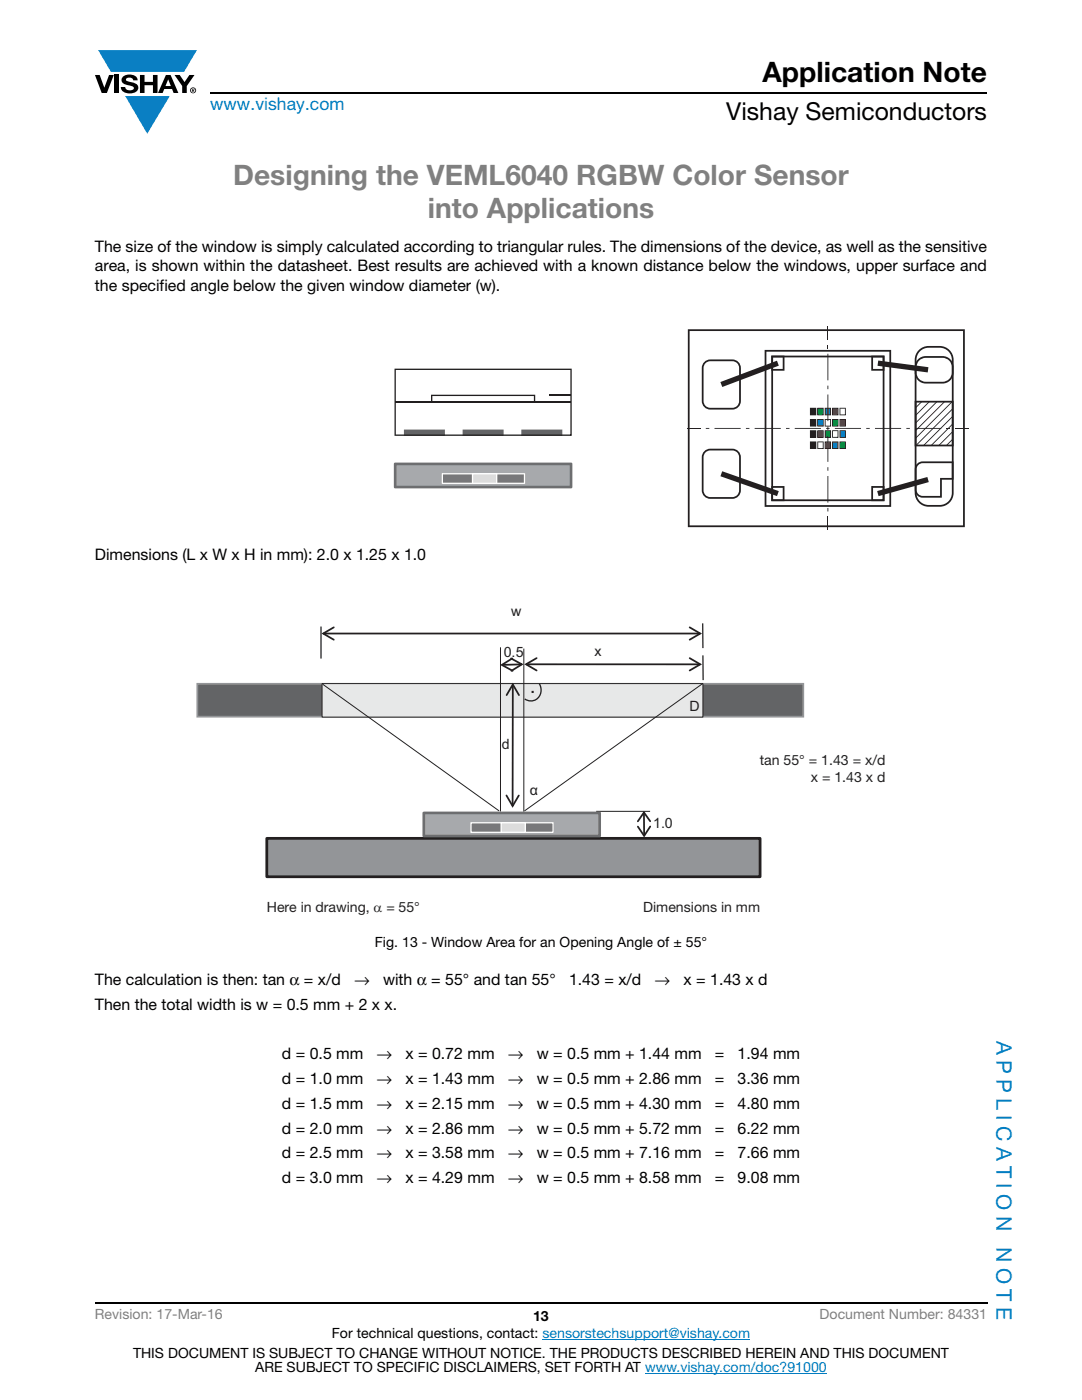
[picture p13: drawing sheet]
<svg xmlns="http://www.w3.org/2000/svg" width="216mm" height="279mm" viewBox="0 0 216 279" stroke-linecap="round" stroke-linejoin="round" font-family="sans-serif">
<defs><g id="words">
<text font-size="5.6" x="152.1" y="16.4">Application Note</text>
<g font-size="5.6" fill="#808080">
<text x="46.5" y="36.9">Designing the VEML6040 RGBW Color Sensor</text>
<text x="85.3" y="43.6">into Applications</text>
</g>
<text font-size="4.9" x="144.9" y="24">Vishay Semiconductors</text>
<text font-size="4.2" fill="#231f20" x="105.7" y="138.2">.</text>
<g font-size="4.2" fill="#007ec4">
<text x="198.8" y="207.8" transform="rotate(90 198.8 207.8)">A P P L I C A T I O N</text>
<text x="198.8" y="248.9" transform="rotate(90 198.8 248.9)">N O T E</text>
</g>
<text font-size="3.5" fill="#007ec4" x="42" y="21.9">www.vishay.com</text>
<g font-size="3.2">
<text x="18.9" y="50.2">The size of the window is simply calculated according to triangular rules. The dimensions of the device, as well as the sensitive</text>
<text x="18.9" y="54.1">area, is shown within the datasheet. Best results are achieved with a known distance below the windows, upper surface and</text>
<text x="18.9" y="58">the specified angle below the given window diameter (w).</text>
<text x="18.9" y="111.8">Dimensions (L x W x H in mm): 2.0 x 1.25 x 1.0</text>
<text x="18.9" y="196.6">The calculation is then: tan α = x/d</text>
<text x="70.7" y="196.6">→</text>
<text x="76.4" y="196.6">with α = 55° and tan 55°</text>
<text x="113.5" y="196.6">1.43 = x/d</text>
<text x="130.6" y="196.6">→</text>
<text x="136.4" y="196.6">x = 1.43 x d</text>
<text x="18.9" y="201.6">Then the total width is w = 0.5 mm + 2 x x.</text>
<text x="56.3" y="211.4">d = 0.5 mm</text>
<text x="75.1" y="211.4">→</text>
<text x="80.9" y="211.4">x = 0.72 mm</text>
<text x="101.3" y="211.4">→</text>
<text x="107.1" y="211.4">w = 0.5 mm + 1.44 mm</text>
<text x="142.6" y="211.4">=</text>
<text x="147.2" y="211.4">1.94 mm</text>
<text x="56.3" y="216.4">d = 1.0 mm</text>
<text x="56.3" y="221.3">d = 1.5 mm</text>
<text x="75.1" y="216.4">→</text>
<text x="75.1" y="221.3">→</text>
<text x="80.9" y="216.4">x = 1.43 mm</text>
<text x="80.9" y="221.3">x = 2.15 mm</text>
<text x="101.3" y="216.4">→</text>
<text x="101.3" y="221.3">→</text>
<text x="107.1" y="216.4">w = 0.5 mm + 2.86 mm</text>
<text x="107.1" y="221.3">w = 0.5 mm + 4.30 mm</text>
<text x="142.6" y="216.4">=</text>
<text x="142.6" y="221.3">=</text>
<text x="147.2" y="216.4">3.36 mm</text>
<text x="147.2" y="221.3">4.80 mm</text>
<text x="56.3" y="226.3">d = 2.0 mm</text>
<text x="75.1" y="226.3">→</text>
<text x="80.9" y="226.3">x = 2.86 mm</text>
<text x="101.3" y="226.3">→</text>
<text x="107.1" y="226.3">w = 0.5 mm + 5.72 mm</text>
<text x="142.6" y="226.3">=</text>
<text x="147.2" y="226.3">6.22 mm</text>
<text x="56.3" y="231.2">d = 2.5 mm</text>
<text x="75.1" y="231.2">→</text>
<text x="80.9" y="231.2">x = 3.58 mm</text>
<text x="101.3" y="231.2">→</text>
<text x="107.1" y="231.2">w = 0.5 mm + 7.16 mm</text>
<text x="142.6" y="231.2">=</text>
<text x="147.2" y="231.2">7.66 mm</text>
<text x="56.3" y="236.1">d = 3.0 mm</text>
<text x="75.1" y="236.1">→</text>
<text x="80.9" y="236.1">x = 4.29 mm</text>
<text x="101.3" y="236.1">→</text>
<text x="107.1" y="236.1">w = 0.5 mm + 8.58 mm</text>
<text x="142.6" y="236.1">=</text>
<text x="147.2" y="236.1">9.08 mm</text>
</g>
<g font-size="2.8" fill="#231f20">
<text x="102" y="123">w</text>
<text x="100.5" y="131.1">0.5</text>
<text x="118.6" y="130.9">x</text>
<text x="137.6" y="141.8">D</text>
<text x="100.1" y="149.6">d</text>
<text x="151.6" y="152.7">tan 55° = 1.43 = x/d</text>
<text x="105.7" y="158.7">α</text>
<text x="161.8" y="156.1">x = 1.43 x d</text>
<text x="130.3" y="165.2">1.0</text>
<text x="53.2" y="182">Here in drawing, α = 55°</text>
<text x="128.3" y="181.9">Dimensions in mm</text>
</g>
<g font-size="2.8">
<text x="74.8" y="189">Fig. 13 - Window Area for an Opening Angle of ± 55°</text>
<text x="106.4" y="263.6">13</text>
<text x="66.2" y="267.1">For technical questions, contact: sensorstechsupport@vishay.com</text>
<text x="26.5" y="271">THIS DOCUMENT IS SUBJECT TO CHANGE WITHOUT NOTICE. THE PRODUCTS DESCRIBED HEREIN AND THIS DOCUMENT</text>
<text x="50.9" y="273.8">ARE SUBJECT TO SPECIFIC DISCLAIMERS, SET FORTH AT www.vishay.com/doc?91000</text>
</g>
<g font-size="2.8" fill="#808080">
<text x="18.9" y="263.3">Revision: 17-Mar-16</text>
<text x="163.6" y="263.3">Document Number: 84331</text>
</g>
</g></defs>
<g fill="#0a7fc3">
<path d="M19.6 10h19.7l-2.6 4.3h-1.1h-13.5z"/>
<path d="M25 19.2h8.9l-4.5 7.5z"/>
</g>
<g fill="#000">
<path d="M18.9 15h1l.9 2.5 1-2.5h.9l-1.4 3.6h-1zM22.9 15h.9v3.6h-.9zM24.6 15.3a2.1 2.1 0 0 1 2.8 .3l.1 .4h-.9a.79 .79 0 0 0-.7-.5 .79 .79 0 0 0-.8 .4l.3 .3 1 .2a1.08 1.08 0 0 1 1.2 1 1.08 1.08 0 0 1-1.1 1.2 1.73 1.73 0 0 1-2.4-1.2h.9a.96 .96 0 0 0 .8 .6 .96 .96 0 0 0 .9-.4 1.31 1.31 0 0 0-1.2-.6 1.03 1.03 0 0 1-1.1-.6 1.03 1.03 0 0 1 .2-1.1zM27.9 15h.9v1.3h1.7v-1.3h.9v3.6h-.9v-1.6h-1.7v1.6h-.9zM34.8 15h1.1l.9 1.4 1-1.4h1l-1.5 2.2v1.4h-.9v-1.4z"/>
<path d="M33.6 15.9l.5 1.3h-1.1zM33.1 15l-1.6 3.6h1l.3-.8h1.5l.3 .8h1l-1.6-3.6z"/>
<path d="M38.4 17.8h.2v.2h-.2zM38.3 17.7v.7h.1v-.3l.4 .3-.2-.3 .2-.2-.1-.2z"/>
<path d="M38.1 18a.46 .46 0 0 1 .9 0 .46 .46 0 0 1-.9 0zM37.9 18a.6 .6 0 0 0 1.2 0 .6 .6 0 0 0-1.2 0z"/>
</g>
<path d="M42 18.6h155M18.9 260h178.1" fill="none" stroke="#000" stroke-width=".36"/>
<path d="M108.2 267.3h41.5M128.7 274h36.3" fill="none" stroke="#007ec4" stroke-width=".2"/>
<path d="M22.6 65.1h170.7v40.7h-170.7z" fill="#fff"/>
<path d="M86 78.8h20.8v1.5l-.1-.2-.2 .2v-1.3h-20.2v1.1h20.4l.1 .3h-20.8z" fill="#221e1f"/>
<path d="M109.6 78.9h4.3M78.9 80.3h35" fill="none" stroke="#221e1f" stroke-width=".26"/>
<g fill="#636466">
<path d="M80.7 85.9h7.9v1h-7.9z"/>
<path d="M80.6 85.7h8.2v1.2l-.2-.2-.1 .2v-.9h-7.6v.7h7.7l.2 .3h-8.2z"/>
<path d="M92.4 85.9h8v1h-8z"/>
<path d="M92.3 85.7h8.2v1.2l-.1-.2-.2 .2v-.9h-7.6v.7h7.8l.1 .3h-8.2z"/>
<path d="M104.2 85.9h7.9v1h-7.9z"/>
<path d="M104 85.7h8.2v1.2l-.1-.2-.2 .2v-.9h-7.6v.7h7.8l.1 .3h-8.2z"/>
</g>
<path d="M78.7 73.6h35.4v13.3l-.2-.2-.1 .2v-13.1h-34.8v12.9h34.9l.2 .3h-35.4z" fill="#221e1f"/>
<path d="M78.9 92.6h35v4.6h-35z" fill="#a7a9ac"/>
<path d="M78.7 92.4l35.2-.1 .3 .3v4.6l-.3 .3h-35l-.3-.3v-4.6h.3v.3v-.3h.2v4.3h34.6v-4h-34.8v-.3h-.3z" fill="#6d6e70"/>
<path d="M88.3 94.6h16.4v1.9h-16.4z" fill="#77787b"/>
<path d="M88.2 94.5l16.5-.1 .1 .2v1.9l-.1 .1h-16.4l-.2-.1v-1.9l.2 .1 .1-.1v1.7h16.1v-1.6h-16.2z" fill="#fff"/>
<path d="M94.3 94.6h4.8v1.9h-4.8z" fill="#dcddde"/>
<path d="M94.2 94.5l5-.1v2.1l-5 .1v-2l.1 .1 .1-.1v1.7h4.6v-1.6h-4.7z" fill="#fff"/>
<g fill="#231f20">
<path d="M140.5 72.2l.8-.4 .4-.1h4.4a1.7 1.7 0 0 1 1.7 1.7v6.6a1.7 1.7 0 0 1-1.7 1.7v-.3a1.35 1.35 0 0 0 1.4-1.4v-6.6a1.35 1.35 0 0 0-1.4-1.3h-4.4a1.35 1.35 0 0 0-1.3 1.3v6.6a1.35 1.35 0 0 0 1.3 1.4h4.4v.3h-4.4a1.7 1.7 0 0 1-1.7-1.7v-6.6l.1-.4z"/>
<path d="M140.5 90l.8-.4 .4-.1h4.4a1.7 1.7 0 0 1 1.7 1.7v6.7a1.7 1.7 0 0 1-1.7 1.7v-.4a1.35 1.35 0 0 0 1.4-1.3v-6.7a1.35 1.35 0 0 0-1.4-1.3h-4.4a1.35 1.35 0 0 0-1.3 1.3v6.7a1.35 1.35 0 0 0 1.3 1.3h4.4v.4h-4.4a1.7 1.7 0 0 1-1.7-1.7v-6.7l.1-.4z"/>
<path d="M137.3 65.7h55.2v39.3h-.2v-.1v.1h-.1v-38.9h-54.6v38.8h54.7l.2 .3h-55.2z"/>
<path d="M152.6 69.8h25.2v31.2h-.2v-.2v.2h-.1v-30.8h-24.6v30.6h24.7l.2 .4h-25.2z"/>
<path d="M153.9 71h22.6v28.8h-.2v-.1v.1h-.2v-28.5h-21.8v28.4h22l.2 .3h-22.6z"/>
</g>
<path d="M163.2 81.5h1.1v1.3h-1.1z" fill="#00b04e"/>
<path d="M163.1 81.4h1.2v1.4h-.1v-1.2h-.9v1.1h1v.2h-1.2z" fill="#231f20"/>
<path d="M166.1 83.7h1.1v1.3h-1.1z" fill="#00b04e"/>
<path d="M166 83.6h1.3v1.4h-.2v-1.2h-.9v1.2h1l.1 .1h-1.3z" fill="#231f20"/>
<path d="M164.7 86h1v1.3h-1z" fill="#00b04e"/>
<path d="M164.6 85.9h1.2v1.4h-.2v-1.3h-.9v1.2h1l.1 .2h-1.2z" fill="#231f20"/>
<path d="M167.6 88.2h1.1v1.3h-1.1z" fill="#00b04e"/>
<g fill="#231f20">
<path d="M167.5 88.1h1.3v1.4h-.2v-1.2h-.9v1.1h1l.1 .2h-1.3z"/>
<path d="M161.7 81.5h1.1v1.3h-1.1z"/>
<path d="M161.6 81.4h1.3v1.4h-.2v-1.2h-.9v1.1h1l.1 .2h-1.3z"/>
<path d="M161.7 83.7h1.1v1.3h-1.1z"/>
<path d="M161.6 83.6h1.3v1.4h-.2v-1.2h-.9v1.2h1l.1 .1h-1.3z"/>
<path d="M161.7 86h1.1v1.3h-1.1z"/>
<path d="M161.6 85.9h1.3v1.4h-.2v-1.3h-.9v1.2h1l.1 .2h-1.3z"/>
<path d="M161.7 88.2h1.1v1.3h-1.1z"/>
<path d="M161.6 88.1h1.3v1.4h-.2v-1.2h-.9v1.1h1l.1 .2h-1.3z"/>
</g>
<path d="M167.6 81.5h1.1v1.3h-1.1z" fill="#fff"/>
<path d="M167.5 81.4h1.3v1.4h-.2v-1.2h-.9v1.1h1l.1 .2h-1.3z" fill="#231f20"/>
<path d="M164.7 83.7h1v1.3h-1z" fill="#fff"/>
<path d="M164.6 83.6h1.2v1.4h-.2v-1.2h-.9v1.2h1l.1 .1h-1.2z" fill="#231f20"/>
<path d="M166.1 86h1.1v1.3h-1.1z" fill="#fff"/>
<path d="M166 85.9h1.3v1.4h-.2v-1.3h-.9v1.2h1l.1 .2h-1.3z" fill="#231f20"/>
<path d="M163.2 88.2h1.1v1.3h-1.1z" fill="#fff"/>
<path d="M163.1 88.1h1.2v1.4h-.1v-1.2h-.9v1.1h1v.2h-1.2z" fill="#231f20"/>
<path d="M166.1 81.5h1.1v1.3h-1.1z" fill="#ec2526"/>
<path d="M166 81.4h1.3v1.4h-.2v-1.2h-.9v1.1h1l.1 .2h-1.3z" fill="#231f20"/>
<path d="M167.6 83.7h1.1v1.3h-1.1z" fill="#ec2526"/>
<path d="M167.5 83.6h1.3v1.4h-.2v-1.2h-.9v1.2h1l.1 .1h-1.3z" fill="#231f20"/>
<path d="M163.2 86h1.1v1.3h-1.1z" fill="#ec2526"/>
<path d="M163.1 85.9h1.2v1.4h-.1v-1.3h-.9v1.2h1v.2h-1.2z" fill="#231f20"/>
<path d="M164.7 88.2h1v1.3h-1z" fill="#ec2526"/>
<path d="M164.6 88.1h1.2v1.4h-.2v-1.2h-.9v1.1h1l.1 .2h-1.2z" fill="#231f20"/>
<path d="M164.7 81.5h1v1.3h-1z" fill="#1d71b9"/>
<path d="M164.6 81.4h1.2v1.4h-.2v-1.2h-.9v1.1h1l.1 .2h-1.2z" fill="#231f20"/>
<path d="M163.2 83.7h1.1v1.3h-1.1z" fill="#1d71b9"/>
<path d="M163.1 83.6h1.2v1.4h-.1v-1.2h-.9v1.2h1v.1h-1.2z" fill="#231f20"/>
<path d="M167.6 86h1.1v1.3h-1.1z" fill="#1d71b9"/>
<path d="M167.5 85.9h1.3v1.4h-.2v-1.3h-.9v1.2h1l.1 .2h-1.3z" fill="#231f20"/>
<path d="M166.1 88.2h1.1v1.3h-1.1z" fill="#1d71b9"/>
<g fill="#231f20">
<path d="M166 88.1h1.3v1.4h-.2v-1.2h-.9v1.1h1l.1 .2h-1.3z"/>
<path d="M173.9 71h2.6v3h-2.6v-2.9h.1v.2v-.2h.2v2.5h1.9v-2.3h-2.1z"/>
<path d="M153.9 71h2.6v3h-2.6v-2.9h.2v.2v-.2h.2v2.5h1.9v-2.3h-2.1z"/>
<path d="M173.9 97h2.6v3h-2.6v-2.8h.1v.2v-.2h.2v2.5h1.9v-2.3h-2.1z"/>
<path d="M153.9 97h2.6v3h-2.6v-2.8h.2v.2v-.2h.2v2.5h1.9v-2.3h-2.1z"/>
<path d="M183.1 70.1a2.77 2.77 0 0 1 2.2-1.1 4.8 4.8 0 0 1 3.9 .7 2.77 2.77 0 0 1 1.1 2.1v26.6a2.77 2.77 0 0 1-2.8 2.7v-.3a2.42 2.42 0 0 0 2.4-2.4v-26.6a2.42 2.42 0 0 0-2.4-2.4h-2.2a2.42 2.42 0 0 0-2.4 2.4v26.6a2.42 2.42 0 0 0 2.4 2.4h2.2v.3a4.8 4.8 0 0 1-3.9-.6 2.77 2.77 0 0 1-1.1-2.1v-26.6l.1-.6z"/>
<path d="M183.2 71.7l.9-.6h.6h3.4a2.21 2.21 0 0 1 2.2 2.2 2.77 2.77 0 0 1-1.1 2.9l-1.1 .3h-3.4v-.3h3.4a1.86 1.86 0 0 0 1.8-1.9 2.31 2.31 0 0 0-1.1-2.7l-.7-.2h-3.4a1.86 1.86 0 0 0-1.8 1.9 2.32 2.32 0 0 0 1.1 2.7l.7 .2v.3a2.21 2.21 0 0 1-2.2-2.2 2.93 2.93 0 0 1 .7-2.6z"/>
<path d="M182.8 92.7l.8-.5 .5-.1h4.6v.3h-4.6a1.24 1.24 0 0 0-1.2 1.3v4a1.24 1.24 0 0 0 1.2 1.3h3.5v-3.6h2.3v-3h-1.2v-.3h1.6v3.6h-2.4v3.6h-3.8a1.59 1.59 0 0 1-1.6-1.6v-4z"/>
<path d="M182.5 80h7.8v8.9h-.2v-.2v.2h-.2v-8.6h-7v8.4h7.2l.2 .4h-7.8z"/>
<path d="M190 87.6l.2 .1-1.3 1.3-.1-.2z"/>
<path d="M187.3 88.8l2.7-2.7 .2 .1-2.8 2.8z"/>
<path d="M185.7 88.8l4.3-4.2 .2 .1-4.3 4.3z"/>
<path d="M190 83l.2 .2-5.8 5.8-.2-.2z"/>
<path d="M182.7 88.8l7.3-7.3 .2 .1-7.4 7.4z"/>
<path d="M182.6 87.4l7.4-7.3 .1 .1-7.3 7.3z"/>
<path d="M188.5 80.1l.1 .1-5.8 5.8-.2-.1z"/>
<path d="M182.6 84.4l4.3-4.3 .2 .1-4.3 4.3z"/>
<path d="M182.6 82.8l2.8-2.7 .1 .1-2.7 2.8z"/>
<path d="M183.9 80.1l.1 .1-1.2 1.2-.2-.1z"/>
</g>
<path d="M165.2 65.1v2.7" fill="none" stroke="#231f20" stroke-width=".2"/>
<g fill="#231f20">
<path d="M165.1 68.8h.2v.7h-.2z"/>
<path d="M165.1 70.6v5.3h.2v-5.3zM165.1 77v.7h.2v-.7zM165.1 78.7v5.3h.2v-5.3zM165.1 85.1v.7h.2v-.7zM165.1 86.9v5.3h.2v-5.3zM165.1 93.2v.7h.2v-.7zM165.1 95v5.3h.2v-5.3zM165.1 101.4v.7h.2v-.7z"/>
</g>
<path d="M190.6 85.5h2.6M165.2 103.1v2.7" fill="none" stroke="#231f20" stroke-width=".2"/>
<g fill="#231f20">
<path d="M188.9 85.4h.7v.2h-.7z"/>
<path d="M182.6 85.4v.2h5.2v-.2zM180.9 85.4v.2h.7v-.2zM174.6 85.4v.2h5.2v-.2zM172.8 85.4v.2h.7v-.2zM166.6 85.4v.2h5.2v-.2zM164.8 85.4v.2h.7v-.2zM158.6 85.4v.2h5.2v-.2zM156.8 85.4v.2h.7v-.2zM150.6 85.4v.2h5.2v-.2zM148.8 85.4v.2h.7v-.2zM142.6 85.4v.2h5.2v-.2zM140.8 85.4v.2h.7v-.2z"/>
</g>
<path d="M137.1 85.5h2.7" fill="none" stroke="#231f20" stroke-width=".2"/>
<g fill="#231f20">
<path d="M143.7 76.2l11.3-4.2 .4 1-11.3 4.2z"/>
<path d="M144.1 94.1l11.3 3.9-.4 1-11.2-4z"/>
<path d="M175 98l10-2.8 .3 1-10 2.8z"/>
<path d="M175.2 72l10.1 1.3-.2 1-10-1.3z"/>
</g>
<path d="M39.2 120.5h137.5v62.1h-137.5z" fill="#fff"/>
<path d="M53.2 167.3h98.5v7.7h-98.5z" fill="#939598"/>
<path d="M53.2 167.3h98.5v7.7h-98.5z" fill="none" stroke="#231f20" stroke-width=".55"/>
<path d="M39.4 136.5h120.9v6.5h-120.9z" fill="#636466"/>
<path d="M39.4 136.5h120.9v6.5h-120.9z" fill="none" stroke="#939598" stroke-width=".35"/>
<path d="M64.3 136.4h76v6.7h-76z" fill="#e7e8e8"/>
<path d="M64.3 136.4h76v6.7h-76zM64.4 136.6l35.2 25.2M99.9 129.2v32.7M104.5 129.4v32.6M140.1 136.5l-35.4 25.3M119 161.9h10.7" fill="none" stroke="#231f20" stroke-width=".2"/>
<path d="M64.1 125v6.4M140.2 124.4l.1 4.9M140.3 130.8v4.9" fill="none" stroke="#231f20" stroke-width=".25"/>
<g fill="none" stroke="#231f20" stroke-width=".35">
<path d="M64.5 126.4h75.2M66.6 125.2l-2.1 1.2 2.1 1.3M101.1 138.7l1.2-2.1 1.3 2.1M102 131.4l2.1 1.2-2 1.3M102.2 131.4l-2.1 1.3 2.2 1.2M102.3 136.6v24.3M104.1 132.6l-4 .1M105 132.6h34.7M107.1 131.3l-2.1 1.3 2.1 1.2M137.6 125.2l2.1 1.2-2.1 1.3M137.6 131.3l2.1 1.3-2.1 1.2M101.1 158.7l1.2 2.2 1.2-2.1"/>
<path d="M128.5 162.1v4.7M129.7 163.9l-1.2-1.8-1.2 1.8M129.7 164.9l-1.2 1.9-1.2-1.8"/>
</g>
<path d="M107.6 136.4a2.13 2.13 0 0 1-.2 2.8 2.13 2.13 0 0 1-2.7 .3" fill="none" stroke="#231f20" stroke-width=".26"/>
<path d="M84.6 162.2h35.1v4.6h-35.1z" fill="#a7a9ac"/>
<path d="M84.6 162.2h35.1v4.7h-35.1z" fill="none" stroke="#6d6e70" stroke-width=".53"/>
<path d="M94 164.2h16.4v1.9h-16.4z" fill="#77787b"/>
<path d="M94 164.2h16.4v1.9h-16.4z" fill="none" stroke="#fff" stroke-width=".25"/>
<path d="M100 164.2h4.8v1.9h-4.8z" fill="#dcddde"/>
<path d="M100 164.2h4.8v1.9h-4.8z" fill="none" stroke="#fff" stroke-width=".25"/>
<use href="#words"/>
</svg>
